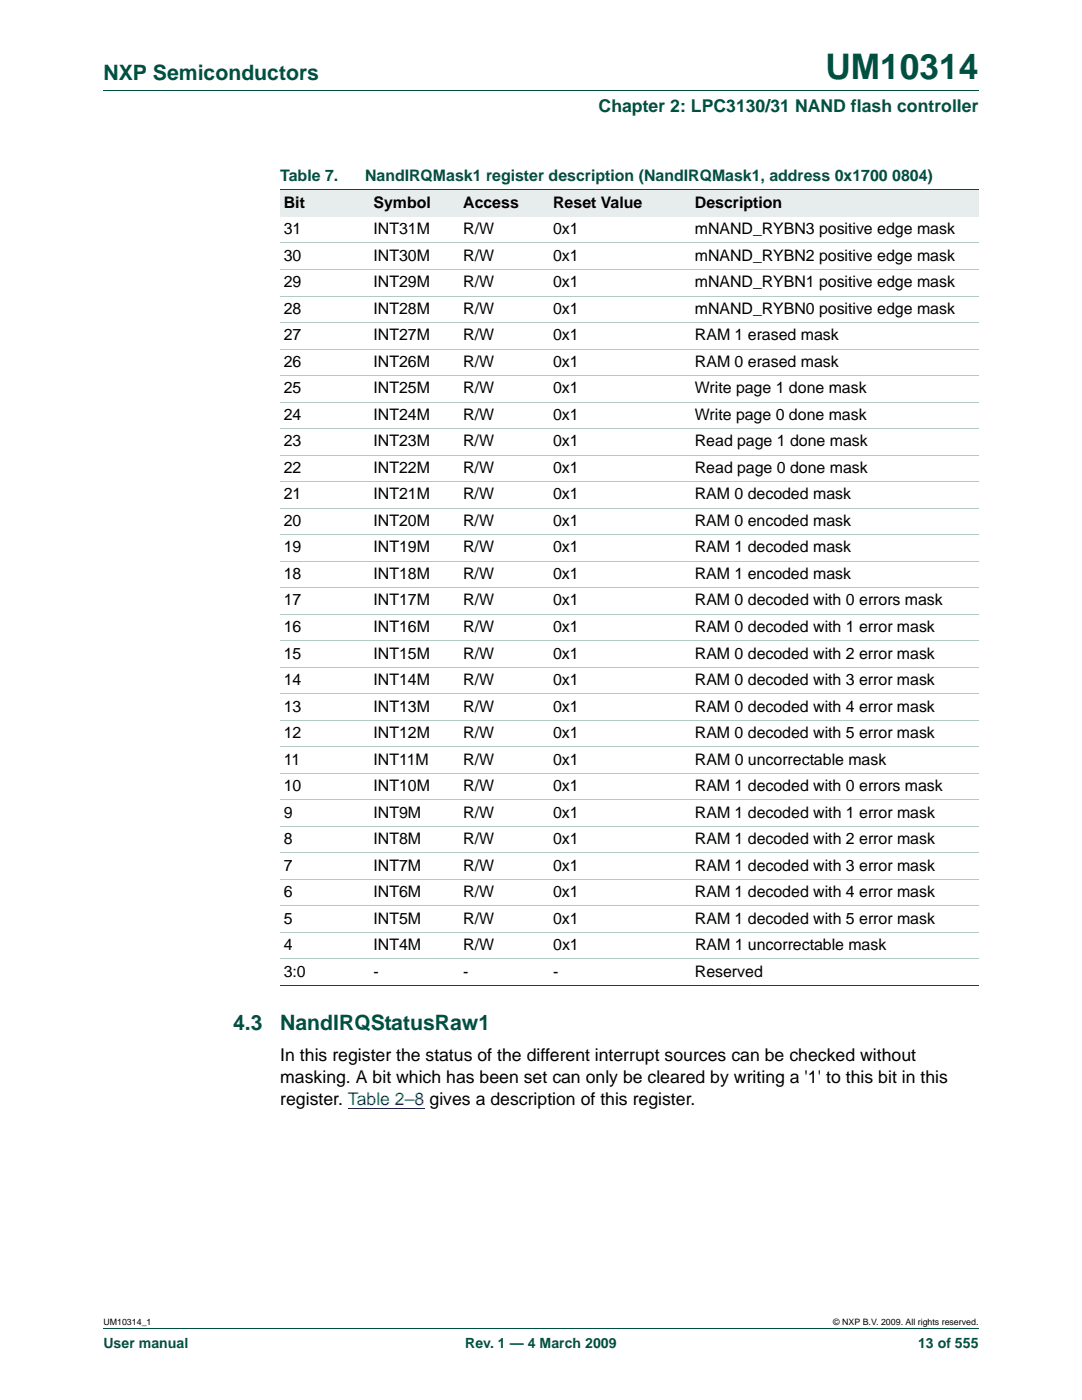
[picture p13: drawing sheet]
<svg xmlns="http://www.w3.org/2000/svg" width="216mm" height="279mm" viewBox="0 0 216 279" stroke-linecap="round" stroke-linejoin="round" font-family="sans-serif">
<defs><g id="words">
<text font-size="7" fill="#005042" x="164.7" y="15.8">UM10314</text>
<g font-size="4.2" fill="#005042">
<text x="20.6" y="16">NXP Semiconductors</text>
<text x="46.5" y="205.5">4.3</text>
<text x="55.9" y="205.5">NandIRQStatusRaw1</text>
</g>
<text font-size="3.5" fill="#005042" x="119.4" y="22.3">Chapter 2: LPC3130/31 NAND flash controller</text>
<g font-size="3.5">
<text x="55.9" y="211.7">In this register the status of the different interrupt sources can be checked without</text>
<text x="55.9" y="216.1">masking. A bit which has been set can only be cleared by writing a '1' to this bit in this</text>
<text x="55.9" y="220.6">register. Table 2–8 gives a description of this register.</text>
</g>
<g font-size="3.2" fill="#005042">
<text x="55.9" y="36.2">Table 7.</text>
<text x="72.9" y="36.2">NandIRQMask1 register description (NandIRQMask1, address 0x1700 0804)</text>
</g>
<g font-size="3.2">
<text x="56.6" y="41.4">Bit</text>
<text x="74.5" y="41.4">Symbol</text>
<text x="92.4" y="41.4">Access</text>
<text x="110.4" y="41.4">Reset Value</text>
<text x="138.7" y="41.4">Description</text>
<text x="56.6" y="46.7">31</text>
<text x="74.5" y="46.7">INT31M</text>
<text x="92.4" y="46.7">R/W</text>
<text x="110.4" y="46.7">0x1</text>
<text x="138.7" y="46.7">mNAND_RYBN3 positive edge mask</text>
<text x="56.6" y="52">30</text>
<text x="74.5" y="52">INT30M</text>
<text x="92.4" y="52">R/W</text>
<text x="110.4" y="52">0x1</text>
<text x="138.7" y="52">mNAND_RYBN2 positive edge mask</text>
<text x="56.6" y="57.3">29</text>
<text x="74.5" y="57.3">INT29M</text>
<text x="92.4" y="57.3">R/W</text>
<text x="110.4" y="57.3">0x1</text>
<text x="138.7" y="57.3">mNAND_RYBN1 positive edge mask</text>
<text x="56.6" y="62.6">28</text>
<text x="74.5" y="62.6">INT28M</text>
<text x="92.4" y="62.6">R/W</text>
<text x="110.4" y="62.6">0x1</text>
<text x="138.7" y="62.6">mNAND_RYBN0 positive edge mask</text>
<text x="56.6" y="67.9">27</text>
<text x="74.5" y="67.9">INT27M</text>
<text x="92.4" y="67.9">R/W</text>
<text x="110.4" y="67.9">0x1</text>
<text x="138.7" y="67.9">RAM 1 erased mask</text>
<text x="56.6" y="73.2">26</text>
<text x="74.5" y="73.2">INT26M</text>
<text x="92.4" y="73.2">R/W</text>
<text x="110.4" y="73.2">0x1</text>
<text x="138.7" y="73.2">RAM 0 erased mask</text>
<text x="56.6" y="78.5">25</text>
<text x="56.6" y="83.8">24</text>
<text x="74.5" y="78.5">INT25M</text>
<text x="74.5" y="83.8">INT24M</text>
<text x="92.4" y="78.5">R/W</text>
<text x="92.4" y="83.8">R/W</text>
<text x="110.4" y="78.5">0x1</text>
<text x="110.4" y="83.8">0x1</text>
<text x="138.7" y="78.5">Write page 1 done mask</text>
<text x="138.7" y="83.8">Write page 0 done mask</text>
<text x="56.6" y="89.1">23</text>
<text x="74.5" y="89.1">INT23M</text>
<text x="92.4" y="89.1">R/W</text>
<text x="110.4" y="89.1">0x1</text>
<text x="138.6" y="89.1">Read page 1 done mask</text>
<text x="56.6" y="94.4">22</text>
<text x="74.5" y="94.4">INT22M</text>
<text x="92.4" y="94.4">R/W</text>
<text x="110.4" y="94.4">0x1</text>
<text x="138.6" y="94.4">Read page 0 done mask</text>
<text x="56.6" y="99.7">21</text>
<text x="74.5" y="99.7">INT21M</text>
<text x="92.4" y="99.7">R/W</text>
<text x="110.4" y="99.7">0x1</text>
<text x="138.6" y="99.7">RAM 0 decoded mask</text>
<text x="56.6" y="105">20</text>
<text x="74.5" y="105">INT20M</text>
<text x="92.4" y="105">R/W</text>
<text x="110.4" y="105">0x1</text>
<text x="138.6" y="105">RAM 0 encoded mask</text>
<text x="56.6" y="110.2">19</text>
<text x="74.5" y="110.2">INT19M</text>
<text x="92.4" y="110.2">R/W</text>
<text x="110.4" y="110.2">0x1</text>
<text x="138.6" y="110.2">RAM 1 decoded mask</text>
<text x="56.6" y="115.5">18</text>
<text x="74.5" y="115.5">INT18M</text>
<text x="92.4" y="115.5">R/W</text>
<text x="110.4" y="115.5">0x1</text>
<text x="138.6" y="115.5">RAM 1 encoded mask</text>
<text x="56.6" y="120.8">17</text>
<text x="74.5" y="120.8">INT17M</text>
<text x="92.4" y="120.8">R/W</text>
<text x="110.4" y="120.8">0x1</text>
<text x="138.7" y="120.8">RAM 0 decoded with 0 errors mask</text>
<text x="56.6" y="126.1">16</text>
<text x="56.6" y="131.4">15</text>
<text x="74.5" y="126.1">INT16M</text>
<text x="74.5" y="131.4">INT15M</text>
<text x="92.4" y="126.1">R/W</text>
<text x="92.4" y="131.4">R/W</text>
<text x="110.4" y="126.1">0x1</text>
<text x="110.4" y="131.4">0x1</text>
<text x="138.7" y="126.1">RAM 0 decoded with 1 error mask</text>
<text x="138.7" y="131.4">RAM 0 decoded with 2 error mask</text>
<text x="56.6" y="136.7">14</text>
<text x="74.5" y="136.7">INT14M</text>
<text x="92.4" y="136.7">R/W</text>
<text x="110.4" y="136.7">0x1</text>
<text x="138.7" y="136.7">RAM 0 decoded with 3 error mask</text>
<text x="56.6" y="142">13</text>
<text x="74.5" y="142">INT13M</text>
<text x="92.4" y="142">R/W</text>
<text x="110.4" y="142">0x1</text>
<text x="138.7" y="142">RAM 0 decoded with 4 error mask</text>
<text x="56.6" y="147.3">12</text>
<text x="74.5" y="147.3">INT12M</text>
<text x="92.4" y="147.3">R/W</text>
<text x="110.4" y="147.3">0x1</text>
<text x="138.7" y="147.3">RAM 0 decoded with 5 error mask</text>
<text x="56.6" y="152.6">11</text>
<text x="74.5" y="152.6">INT11M</text>
<text x="92.4" y="152.6">R/W</text>
<text x="110.4" y="152.6">0x1</text>
<text x="138.7" y="152.6">RAM 0 uncorrectable mask</text>
<text x="56.6" y="157.9">10</text>
<text x="74.5" y="157.9">INT10M</text>
<text x="92.4" y="157.9">R/W</text>
<text x="110.4" y="157.9">0x1</text>
<text x="138.7" y="157.9">RAM 1 decoded with 0 errors mask</text>
<text x="56.6" y="163.2">9</text>
<text x="74.5" y="163.2">INT9M</text>
<text x="92.4" y="163.2">R/W</text>
<text x="110.4" y="163.2">0x1</text>
<text x="138.7" y="163.2">RAM 1 decoded with 1 error mask</text>
<text x="56.6" y="168.5">8</text>
<text x="56.6" y="173.8">7</text>
<text x="74.5" y="168.5">INT8M</text>
<text x="74.5" y="173.8">INT7M</text>
<text x="92.4" y="168.5">R/W</text>
<text x="92.4" y="173.8">R/W</text>
<text x="110.4" y="168.5">0x1</text>
<text x="110.4" y="173.8">0x1</text>
<text x="138.7" y="168.5">RAM 1 decoded with 2 error mask</text>
<text x="138.7" y="173.8">RAM 1 decoded with 3 error mask</text>
<text x="56.6" y="179.1">6</text>
<text x="74.5" y="179.1">INT6M</text>
<text x="92.4" y="179.1">R/W</text>
<text x="110.4" y="179.1">0x1</text>
<text x="138.7" y="179.1">RAM 1 decoded with 4 error mask</text>
<text x="56.6" y="184.3">5</text>
<text x="74.5" y="184.3">INT5M</text>
<text x="92.4" y="184.3">R/W</text>
<text x="110.4" y="184.3">0x1</text>
<text x="138.7" y="184.3">RAM 1 decoded with 5 error mask</text>
<text x="56.6" y="189.6">4</text>
<text x="74.5" y="189.6">INT4M</text>
<text x="92.4" y="189.6">R/W</text>
<text x="110.4" y="189.6">0x1</text>
<text x="138.7" y="189.6">RAM 1 uncorrectable mask</text>
<text x="56.6" y="194.9">3:0</text>
<text x="74.5" y="194.9">-</text>
<text x="92.4" y="194.9">-</text>
<text x="110.4" y="194.9">-</text>
<text x="138.7" y="194.9">Reserved</text>
</g>
<g font-size="2.8" fill="#005042">
<text x="20.6" y="269.1">User manual</text>
<text x="92.8" y="269.1">Rev. 1 — 4 March 2009</text>
<text x="183.2" y="269.1">13 of 555</text>
</g>
<g font-size="1.8">
<text x="20.6" y="264.5">UM10314_1</text>
<text x="166.3" y="264.5">© NXP B.V. 2009. All rights reserved.</text>
</g>
</g></defs>
<path d="M20.6 18.2h174.7M20.6 265.1h174.7" fill="none" stroke="#005042" stroke-width=".2"/>
<path d="M69.4 221.3h15.3" fill="none" stroke="#00f" stroke-width=".2"/>
<g fill="#e6edec">
<path d="M55.9 37.9h17.9v5.3h-17.9z"/>
<path d="M73.8 37.9h17.9v5.3h-17.9z"/>
<path d="M91.7 37.9h17.9v5.3h-17.9z"/>
<path d="M109.6 37.9h28.3v5.3h-28.3z"/>
<path d="M137.9 37.9h57.4v5.3h-57.4z"/>
</g>
<path d="M55.9 37.9h139.4M55.9 196.7h139.4" fill="none" stroke="#005042" stroke-width=".2"/>
<g fill="none" stroke="#b3c9c6" stroke-width=".2">
<path d="M55.9 48.5h139.4M55.9 53.8h139.4M55.9 59.1h139.4M55.9 64.4h139.4M55.9 69.7h139.4M55.9 75h139.4M55.9 80.3h139.4M55.9 85.6h139.4M55.9 90.8h139.4M55.9 96.1h139.4M55.9 101.4h139.4M55.9 106.7h139.4"/>
<path d="M55.9 112h139.4M55.9 117.3h139.4M55.9 122.6h139.4M55.9 127.9h139.4M55.9 133.2h139.4M55.9 138.5h139.4M55.9 143.8h139.4M55.9 149.1h139.4M55.9 154.3h139.4M55.9 159.6h139.4M55.9 164.9h139.4M55.9 170.2h139.4"/>
<path d="M55.9 175.5h139.4M55.9 180.8h139.4M55.9 186.1h139.4M55.9 191.4h139.4"/>
</g>
<use href="#words"/>
</svg>
